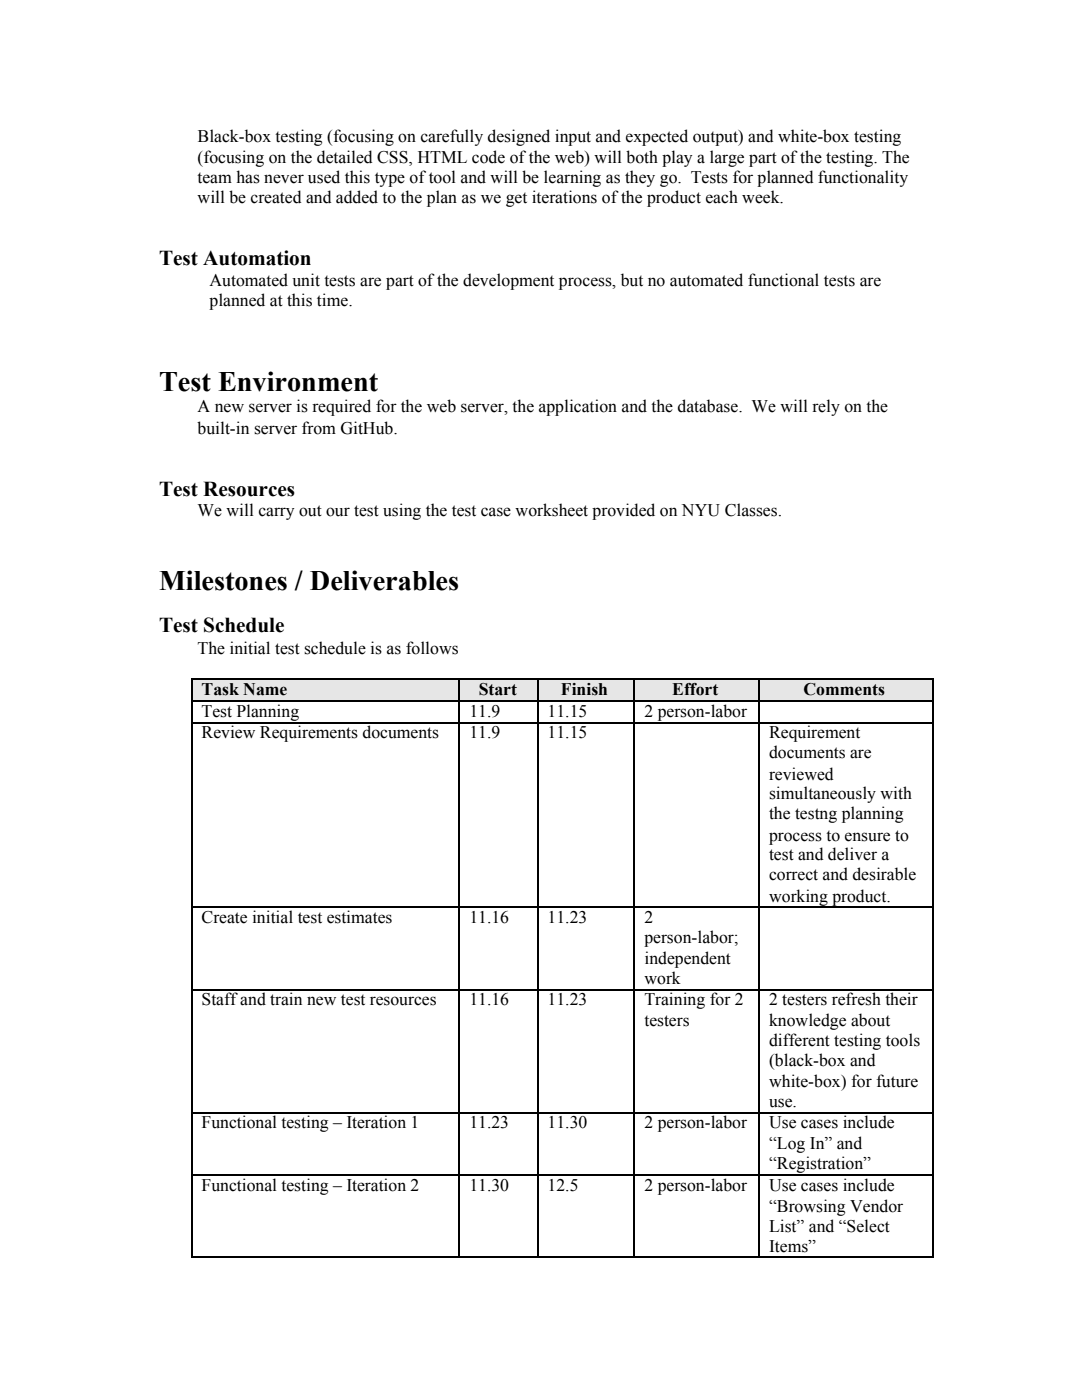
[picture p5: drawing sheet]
<svg xmlns="http://www.w3.org/2000/svg" width="216mm" height="279mm" viewBox="0 0 216 279" stroke-linecap="round" stroke-linejoin="round" font-family="sans-serif">
<defs><g id="words">
<g font-size="5.6">
<text x="31.7" y="78.1">Test Environment</text>
<text x="31.7" y="117.7">Milestones / Deliverables</text>
</g>
<g font-size="4.2">
<text x="31.7" y="52.9">Test Automation</text>
<text x="31.7" y="99">Test Resources</text>
<text x="31.7" y="126.2">Test Schedule</text>
</g>
<g font-size="3.5">
<text x="39.4" y="28.3">Black-box testing (focusing on carefully designed input and expected output) and white-box testing</text>
<text x="39.4" y="32.5">(focusing on the detailed CSS, HTML code ofthe web) will both play a large part ofthe testing. The</text>
<text x="39.4" y="36.5">team has never used this type oftool and will be learning as they go. Tests for planned functionality</text>
<text x="39.4" y="40.5">will be created and added to the plan as we get iterations ofthe product each week.</text>
<text x="41.8" y="57.2">Automated unit tests are part ofthe development process, but no automated functional tests are</text>
<text x="41.8" y="61.1">planned at this time.</text>
<text x="39.4" y="82.3">A new server is required for the web server, the application and the database. We will rely on the</text>
<text x="39.4" y="86.5">built-in server from GitHub.</text>
<text x="39.4" y="102.9">We will carry out our test using the test case worksheet provided on NYU Classes.</text>
<text x="39.4" y="130.4">The initial test schedule is as follows</text>
<text x="40.2" y="138.6">Task Name</text>
<text x="40.2" y="143.1">Test Planning</text>
<text x="93.7" y="143.1">11.9</text>
<text x="95.5" y="138.6">Start</text>
<text x="109.3" y="143.1">11.15</text>
<text x="111.9" y="138.6">Finish</text>
<text x="128.6" y="143.1">2 person-labor</text>
<text x="134.1" y="138.6">Effort</text>
<text x="160.3" y="138.6">Comments</text>
<text x="40.2" y="147.4">Review Requirements documents</text>
<text x="93.7" y="147.4">11.9</text>
<text x="109.3" y="147.4">11.15</text>
<text x="153.5" y="147.4">Requirement</text>
<text x="153.5" y="151.3">documents are</text>
<text x="153.5" y="155.6">reviewed</text>
<text x="153.5" y="159.5">simultaneously with</text>
<text x="153.5" y="163.5">the testng planning</text>
<text x="153.5" y="167.7">process to ensure to</text>
<text x="153.5" y="171.7">test and deliver a</text>
<text x="153.5" y="175.7">correct and desirable</text>
<text x="153.5" y="179.9">working product.</text>
<text x="40.2" y="184.1">Create initial test estimates</text>
<text x="93.7" y="184.1">11.16</text>
<text x="109.3" y="184.1">11.23</text>
<text x="128.6" y="184.1">2</text>
<text x="128.6" y="188.1">person-labor;</text>
<text x="128.6" y="192.4">independent</text>
<text x="128.6" y="196.3">work</text>
<text x="40.2" y="200.6">Staffand train new test resources</text>
<text x="93.7" y="200.6">11.16</text>
<text x="109.3" y="200.6">11.23</text>
<text x="128.6" y="200.6">Training for 2</text>
<text x="153.5" y="200.6">2 testers refresh their</text>
<text x="128.6" y="204.8">testers</text>
<text x="153.5" y="204.8">knowledge about</text>
<text x="153.5" y="208.8">different testing tools</text>
<text x="153.5" y="212.7">(black-box and</text>
<text x="153.5" y="217">white-box) for future</text>
<text x="153.5" y="220.9">use.</text>
<text x="40.2" y="225.2">Functional testing – Iteration 1</text>
<text x="93.7" y="225.2">11.23</text>
<text x="109.3" y="225.2">11.30</text>
<text x="128.6" y="225.2">2 person-labor</text>
<text x="153.5" y="225.2">Use cases include</text>
<text x="153.5" y="229.4">“Log In” and</text>
<text x="153.5" y="233.4">“Registration”</text>
<text x="40.2" y="237.6">Functional testing – Iteration 2</text>
<text x="93.7" y="237.6">11.30</text>
<text x="109.3" y="237.6">12.5</text>
<text x="128.6" y="237.6">2 person-labor</text>
<text x="153.5" y="237.6">Use cases include</text>
<text x="153.5" y="241.8">“Browsing Vendor</text>
<text x="153.5" y="245.8">List” and “Select</text>
<text x="153.5" y="249.8">Items”</text>
</g>
</g></defs>
<g fill="#e6e6e6">
<path d="M38.1 135.5h53.4v4.2h-53.4z"/>
<path d="M91.5 135.5h15.7v4.2h-15.7z"/>
<path d="M107.2 135.5h19.3v4.2h-19.3z"/>
<path d="M126.5 135.5h24.8v4.2h-24.8z"/>
<path d="M151.3 135.5h34.7v4.2h-34.7z"/>
</g>
<g fill="none" stroke="#000" stroke-width=".26">
<path d="M38.1 139.8h148.2M38.1 135.6h148.2M38.2 135.5v115.6M91.7 135.5v115.6M107.3 135.5v115.6M126.6 135.5v115.6M151.5 135.5v115.6M186.1 135.5v115.6M38.1 144.3h148.2M38.1 197.5h148.2M38.1 181.1h148.2M38.1 234.6h148.2"/>
<path d="M38.1 222.1h148.2M38.1 251h148.2"/>
</g>
<path d="M0 279.4h215.9z" fill="#fff"/>
<use href="#words"/>
</svg>
